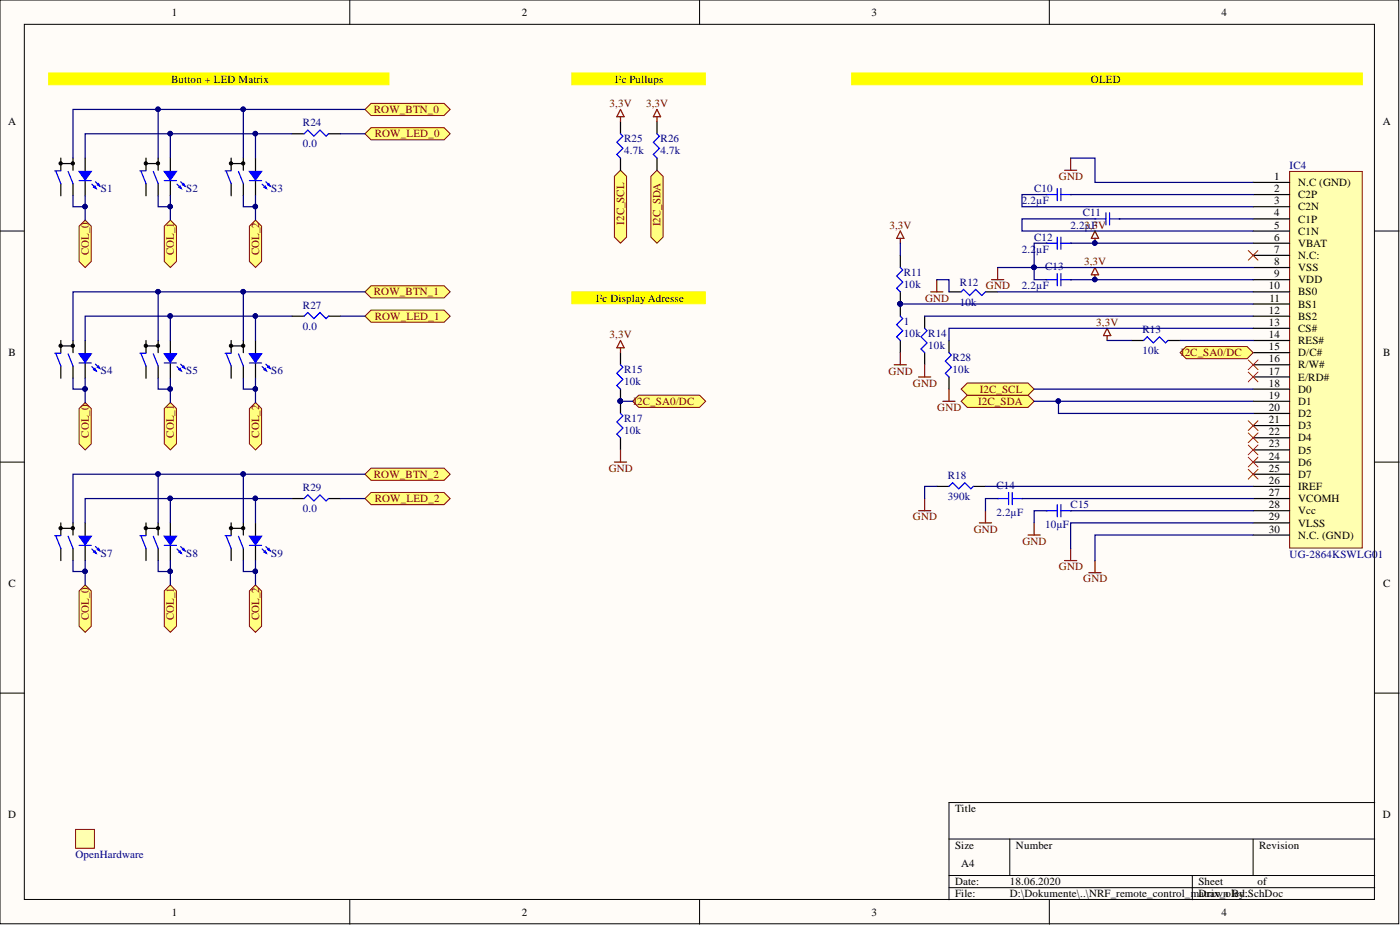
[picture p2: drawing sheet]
<svg xmlns="http://www.w3.org/2000/svg" width="292mm" height="193mm" viewBox="0 0 292 193" stroke-linecap="round" stroke-linejoin="round" font-family="sans-serif">
<defs><g id="words">
<g font-size="2.3">
<text x="35.9" y="3.3">1</text>
<text x="108.9" y="3.3">2</text>
<text x="181.8" y="3.3">3</text>
<text x="254.9" y="3.3">4</text>
<text x="35.7" y="17.3">Button + LED Matrix</text>
<text x="128.3" y="17.3">I²c Pullups</text>
<text x="227.6" y="17.3">OLED</text>
<text x="1.7" y="26.1">A</text>
<text x="288.5" y="26.1">A</text>
<text x="265.9" y="37.5">1</text>
<text x="265.9" y="40.1">2</text>
<text x="270.8" y="38.8">N.C (GND)</text>
<text x="270.8" y="41.4">C2P</text>
<text x="265.9" y="42.6">3</text>
<text x="265.9" y="45.2">4</text>
<text x="265.9" y="47.7">5</text>
<text x="270.8" y="43.9">C2N</text>
<text x="270.8" y="46.4">C1P</text>
<text x="265.9" y="50.2">6</text>
<text x="265.9" y="52.8">7</text>
<text x="270.8" y="49">C1N</text>
<text x="270.8" y="51.5">VBAT</text>
<text x="265.9" y="55.3">8</text>
<text x="265.9" y="57.8">9</text>
<text x="270.8" y="54">N.C:</text>
<text x="270.8" y="56.6">VSS</text>
<text x="270.8" y="59.1">VDD</text>
<text x="124.3" y="62.9">I²c Display Adresse</text>
<text x="264.8" y="65.4">12</text>
<text x="264.8" y="60.4">10</text>
<text x="264.8" y="62.9">11</text>
<text x="270.8" y="61.6">BS0</text>
<text x="270.8" y="64.2">BS1</text>
<text x="264.8" y="68">13</text>
<text x="264.8" y="70.5">14</text>
<text x="270.8" y="69.3">CS#</text>
<text x="270.8" y="71.8">RES#</text>
<text x="270.8" y="66.7">BS2</text>
<text x="1.8" y="74.3">B</text>
<text x="264.8" y="73.1">15</text>
<text x="264.8" y="75.6">16</text>
<text x="270.8" y="74.3">D/C#</text>
<text x="270.8" y="76.9">R/W#</text>
<text x="288.6" y="74.3">B</text>
<text x="264.8" y="78.1">17</text>
<text x="264.8" y="80.7">18</text>
<text x="264.8" y="83.2">19</text>
<text x="270.8" y="79.4">E/RD#</text>
<text x="270.8" y="81.9">D0</text>
<text x="264.8" y="85.7">20</text>
<text x="264.8" y="88.3">21</text>
<text x="270.8" y="84.5">D1</text>
<text x="270.8" y="87">D2</text>
<text x="270.8" y="89.5">D3</text>
<text x="264.8" y="90.8">22</text>
<text x="264.8" y="93.4">23</text>
<text x="264.8" y="95.9">24</text>
<text x="270.8" y="92.1">D4</text>
<text x="270.8" y="94.6">D5</text>
<text x="264.8" y="98.4">25</text>
<text x="264.8" y="101">26</text>
<text x="270.8" y="97.2">D6</text>
<text x="270.8" y="99.7">D7</text>
<text x="264.8" y="103.5">27</text>
<text x="264.8" y="106">28</text>
<text x="270.8" y="102.2">IREF</text>
<text x="270.8" y="104.8">VCOMH</text>
<text x="270.8" y="107.3">Vcc</text>
<text x="264.8" y="108.6">29</text>
<text x="264.8" y="111.1">30</text>
<text x="270.8" y="109.8">VLSS</text>
<text x="270.8" y="112.4">N.C. (GND)</text>
<text x="1.8" y="122.5">C</text>
<text x="288.6" y="122.5">C</text>
<text x="1.7" y="170.7">D</text>
<text x="199.3" y="169.5">Title</text>
<text x="288.5" y="170.7">D</text>
<text x="199.3" y="177.1">Size</text>
<text x="212" y="177.1">Number</text>
<text x="262.7" y="177.1">Revision</text>
<text x="199.3" y="184.7">Date:</text>
<text x="200.5" y="180.9">A4</text>
<text x="210.7" y="184.7">18.06.2020</text>
<text x="250" y="184.7">Sheet</text>
<text x="262.4" y="184.7">of</text>
<text x="35.9" y="191">1</text>
<text x="108.9" y="191">2</text>
<text x="181.8" y="191">3</text>
<text x="199.3" y="187.2">File:</text>
<text x="210.7" y="187.2">D:\Dokumente\..\NRF_remote_control_matrix_olBy:</text>
<text x="250" y="187.2">Drawn ed.SchDoc</text>
<text x="254.9" y="191">4</text>
</g>
<g font-size="2.3" fill="#800000">
<text x="78" y="23.6">ROW_BTN_0</text>
<text x="127.2" y="22.3">3,3V</text>
<text x="134.8" y="22.3">3,3V</text>
<text x="78.2" y="28.7">ROW_LED_0</text>
<text x="220.9" y="37.5">GND</text>
<text x="130.2" y="46.8" transform="rotate(-90 130.2 46.8)">I2C_SCL</text>
<text x="137.8" y="47.2" transform="rotate(-90 137.8 47.2)">I2C_SDA</text>
<text x="185.6" y="47.7">3,3V</text>
<text x="18.5" y="53.3" transform="rotate(-90 18.5 53.3)">COL_0</text>
<text x="36.3" y="53.3" transform="rotate(-90 36.3 53.3)">COL_1</text>
<text x="54.1" y="53.3" transform="rotate(-90 54.1 53.3)">COL_2</text>
<text x="226.2" y="55.3">3,3V</text>
<text x="78" y="61.6">ROW_BTN_1</text>
<text x="193" y="62.9">GND</text>
<text x="205.7" y="60.4">GND</text>
<text x="78.2" y="66.7">ROW_LED_1</text>
<text x="127.2" y="70.5">3,3V</text>
<text x="228.7" y="68">3,3V</text>
<text x="246.4" y="74.3">I2C_SA0/DC</text>
<text x="185.4" y="78.1">GND</text>
<text x="190.5" y="80.7">GND</text>
<text x="204.4" y="81.9">I2C_SCL</text>
<text x="132.2" y="84.5">I2C_SA0/DC</text>
<text x="195.5" y="85.7">GND</text>
<text x="204.1" y="84.5">I2C_SDA</text>
<text x="18.5" y="91.3" transform="rotate(-90 18.5 91.3)">COL_0</text>
<text x="36.3" y="91.3" transform="rotate(-90 36.3 91.3)">COL_1</text>
<text x="54.1" y="91.3" transform="rotate(-90 54.1 91.3)">COL_2</text>
<text x="78" y="99.7">ROW_BTN_2</text>
<text x="127" y="98.4">GND</text>
<text x="78.2" y="104.8">ROW_LED_2</text>
<text x="190.5" y="108.6">GND</text>
<text x="203.2" y="111.1">GND</text>
<text x="213.3" y="113.6">GND</text>
<text x="220.9" y="119">GND</text>
<text x="226" y="121.5">GND</text>
<text x="18.5" y="129.4" transform="rotate(-90 18.5 129.4)">COL_0</text>
<text x="36.3" y="129.4" transform="rotate(-90 36.3 129.4)">COL_1</text>
<text x="54.1" y="129.4" transform="rotate(-90 54.1 129.4)">COL_2</text>
</g>
<g font-size="2.3" fill="#000080">
<text x="63.2" y="26.4">R24</text>
<text x="130.2" y="29.7">R25</text>
<text x="137.8" y="29.7">R26</text>
<text x="63.2" y="30.7">0.0</text>
<text x="130.2" y="32.2">4.7k</text>
<text x="137.8" y="32.2">4.7k</text>
<text x="269.1" y="35.3">IC4</text>
<text x="21.1" y="40">S1</text>
<text x="38.8" y="40">S2</text>
<text x="56.6" y="40">S3</text>
<text x="215.8" y="40.1">C10</text>
<text x="213.2" y="42.6">2.2µF</text>
<text x="223.4" y="47.7">2.23µ,3V</text>
<text x="225.9" y="45.2">C11</text>
<text x="227.7" y="47.7">F</text>
<text x="213.2" y="52.8">2.2</text>
<text x="215.8" y="50.2">C12</text>
<text x="216.2" y="52.8">µF</text>
<text x="188.6" y="57.6">R11</text>
<text x="200.3" y="59.6">R12</text>
<text x="218.1" y="56.3">C13</text>
<text x="63.2" y="64.4">R27</text>
<text x="188.6" y="60.1">10k</text>
<text x="200.3" y="63.9">10k</text>
<text x="213.2" y="60.4">2.2µF</text>
<text x="63.2" y="68.7">0.0</text>
<text x="188.6" y="67.7">1</text>
<text x="188.6" y="70.3">10k R14</text>
<text x="238.4" y="69.5">R13</text>
<text x="130.2" y="77.9">R15</text>
<text x="193.7" y="72.8">10k</text>
<text x="198.8" y="75.3">R28</text>
<text x="198.8" y="77.9">10k</text>
<text x="238.4" y="73.8">10k</text>
<text x="21.1" y="78">S4</text>
<text x="38.8" y="78">S5</text>
<text x="56.6" y="78">S6</text>
<text x="130.2" y="80.4">10k</text>
<text x="130.2" y="88">R17</text>
<text x="130.2" y="90.6">10k</text>
<text x="197.7" y="99.9">R18</text>
<text x="207.9" y="102">C14</text>
<text x="63.2" y="102.5">R29</text>
<text x="63.2" y="106.8">0.0</text>
<text x="197.7" y="104.3">390k</text>
<text x="207.9" y="107.6">2.2µF</text>
<text x="223.4" y="106">C15</text>
<text x="218.1" y="110.1">10µF</text>
<text x="21.1" y="116.1">S7</text>
<text x="38.8" y="116.1">S8</text>
<text x="56.6" y="116.1">S9</text>
<text x="269.1" y="116.4">UG-2864KSWLG0</text>
<text x="287.5" y="116.4">1</text>
<text x="15.7" y="179.1">OpenHardware</text>
</g>
</g></defs>
<g fill="#fffcf8" stroke="#000" stroke-width=".21">
<path d="M0 0h291.8v192.7h-291.8z"/>
<path d="M5.1 5.1h281.7v182.5h-281.7z"/>
</g>
<g fill="none" stroke="#000" stroke-width=".21">
<path d="M73 0v5.1M146 0v5.1M218.9 0v5.1M0 48.2h5.1M286.8 48.2h5.1M0 96.4h5.1M286.8 96.4h5.1M0 144.6h5.1M286.8 144.6h5.1M198 175h88.8M210.7 175v7.6M261.5 175v7.6"/>
<path d="M286.8 167.4h-88.8v20.3M73 187.7v5.1M146 187.7v5.1M198 182.6h88.8M198 185.2h88.8M218.9 187.7v5.1M248.8 182.6v5.1"/>
</g>
<path d="M50.8 33v2.5M50.8 38.3v2.5M53.3 33v2.8M53.3 37.7v3.1" fill="none" stroke="#000" stroke-width=".25"/>
<path d="M49.8 35.8l1 2.5" fill="none" stroke="#00f" stroke-width=".25"/>
<path d="M52 35.8h2.6l-1.3 1.7z" fill="#00f"/>
<path d="M52 35.8h2.6l-1.3 1.7zM52 37.7h2.6M55.5 37.9l.9 .9" fill="none" stroke="#00f" stroke-width=".25"/>
<path d="M55.8 38.6l.3-.3 .3 .5z" fill="#00f"/>
<path d="M54.7 38.4l.9 .9M55.8 38.6l.3-.3 .3 .5z" fill="none" stroke="#00f" stroke-width=".25"/>
<path d="M55.1 39.1l.2-.3 .3 .5z" fill="#00f"/>
<path d="M47 35.6h1.2M47.2 35.8l1 2.5M55.1 39.1l.2-.3 .3 .5z" fill="none" stroke="#00f" stroke-width=".25"/>
<path d="M48.2 33v2.5M48.2 38.3v2.5M48.2 34.1h2.6" fill="none" stroke="#000" stroke-width=".25"/>
<g fill="#000" stroke="#000" stroke-width=".21">
<circle cx="48.2" cy="34.1" r=".34"/>
<circle cx="50.7" cy="34.1" r=".34"/>
</g>
<g fill="#ffff80" stroke="#800000" stroke-width=".21">
<path d="M76.2 22.8l1.2-1.2h15.3l1.2 1.2-1.2 1.3h-15.3z" fill-rule="evenodd"/>
<path d="M76.2 27.9l1.2-1.3h15.3l1.2 1.3-1.2 1.3h-15.3z" fill-rule="evenodd"/>
<path d="M52 47.2l1.3-1.3 1.3 1.3v7.3l-1.3 1.3-1.3-1.3z" fill-rule="evenodd"/>
</g>
<path d="M33 33v2.5M33 38.3v2.5M35.5 33v2.8M35.5 37.7v3.1" fill="none" stroke="#000" stroke-width=".25"/>
<path d="M32 35.8l1 2.5" fill="none" stroke="#00f" stroke-width=".25"/>
<path d="M34.3 35.8h2.5l-1.3 1.7z" fill="#00f"/>
<path d="M34.3 35.8h2.5l-1.3 1.7zM34.3 37.7h2.5M37.7 37.9l.9 .9" fill="none" stroke="#00f" stroke-width=".25"/>
<path d="M38.1 38.6l.2-.3 .3 .5z" fill="#00f"/>
<path d="M36.9 38.4l.9 .9M38.1 38.6l.2-.3 .3 .5z" fill="none" stroke="#00f" stroke-width=".25"/>
<path d="M37.3 39.1l.3-.3 .2 .5z" fill="#00f"/>
<path d="M29.2 35.6h1.3M29.4 35.8l1.1 2.5M37.3 39.1l.3-.3 .2 .5z" fill="none" stroke="#00f" stroke-width=".25"/>
<path d="M30.5 33v2.5M30.5 38.3v2.5M30.5 34.1h2.5" fill="none" stroke="#000" stroke-width=".25"/>
<g fill="#000" stroke="#000" stroke-width=".21">
<circle cx="30.4" cy="34.1" r=".34"/>
<circle cx="33" cy="34.1" r=".34"/>
</g>
<path d="M34.3 47.2l1.2-1.3 1.3 1.3v7.3l-1.3 1.3-1.2-1.3z" fill-rule="evenodd" fill="#ffff80" stroke="#800000" stroke-width=".21"/>
<path d="M15.2 33v2.5M15.2 38.3v2.5M17.8 33v2.8M17.8 37.7v3.1" fill="none" stroke="#000" stroke-width=".25"/>
<path d="M14.2 35.8l1 2.5" fill="none" stroke="#00f" stroke-width=".25"/>
<path d="M16.5 35.8h2.5l-1.2 1.7z" fill="#00f"/>
<path d="M16.5 35.8h2.5l-1.2 1.7zM16.5 37.7h2.5M19.9 37.9l.9 .9" fill="none" stroke="#00f" stroke-width=".25"/>
<path d="M20.3 38.6l.3-.3 .2 .5z" fill="#00f"/>
<path d="M19.2 38.4l.9 .9M20.3 38.6l.3-.3 .2 .5z" fill="none" stroke="#00f" stroke-width=".25"/>
<path d="M19.5 39.1l.3-.3 .3 .5z" fill="#00f"/>
<path d="M11.4 35.6h1.3M11.7 35.8l1 2.5M19.5 39.1l.3-.3 .3 .5z" fill="none" stroke="#00f" stroke-width=".25"/>
<path d="M12.7 33v2.5M12.7 38.3v2.5M12.7 34.1h2.5" fill="none" stroke="#000" stroke-width=".25"/>
<g fill="#000" stroke="#000" stroke-width=".21">
<circle cx="12.7" cy="34.1" r=".34"/>
<circle cx="15.2" cy="34.1" r=".34"/>
</g>
<path d="M16.5 47.2l1.3-1.3 1.2 1.3v7.3l-1.2 1.3-1.3-1.3z" fill-rule="evenodd" fill="#ffff80" stroke="#800000" stroke-width=".21"/>
<path d="M50.8 71v2.6M50.8 76.4v2.5M53.3 71v2.8M53.3 75.7v3.2" fill="none" stroke="#000" stroke-width=".25"/>
<path d="M49.8 73.8l1 2.6" fill="none" stroke="#00f" stroke-width=".25"/>
<path d="M52 73.8h2.6l-1.3 1.8z" fill="#00f"/>
<path d="M52 73.8h2.6l-1.3 1.8zM52 75.7h2.6M55.5 76l.9 .9" fill="none" stroke="#00f" stroke-width=".25"/>
<path d="M55.8 76.6l.3-.2 .3 .5z" fill="#00f"/>
<path d="M54.7 76.5l.9 .9M55.8 76.6l.3-.2 .3 .5z" fill="none" stroke="#00f" stroke-width=".25"/>
<path d="M55.1 77.1l.2-.2 .3 .5z" fill="#00f"/>
<path d="M47 73.7h1.2M47.2 73.8l1 2.6M55.1 77.1l.2-.2 .3 .5z" fill="none" stroke="#00f" stroke-width=".25"/>
<path d="M48.2 71v2.6M48.2 76.4v2.5M48.2 72.2h2.6" fill="none" stroke="#000" stroke-width=".25"/>
<g fill="#000" stroke="#000" stroke-width=".21">
<circle cx="48.2" cy="72.1" r=".34"/>
<circle cx="50.7" cy="72.1" r=".34"/>
</g>
<path d="M52 85.2l1.3-1.2 1.3 1.2v7.4l-1.3 1.3-1.3-1.3z" fill-rule="evenodd" fill="#ffff80" stroke="#800000" stroke-width=".21"/>
<path d="M33 71v2.6M33 76.4v2.5M35.5 71v2.8M35.5 75.7v3.2" fill="none" stroke="#000" stroke-width=".25"/>
<path d="M32 73.8l1 2.6" fill="none" stroke="#00f" stroke-width=".25"/>
<path d="M34.3 73.8h2.5l-1.3 1.8z" fill="#00f"/>
<path d="M34.3 73.8h2.5l-1.3 1.8zM34.3 75.7h2.5M37.7 76l.9 .9" fill="none" stroke="#00f" stroke-width=".25"/>
<path d="M38.1 76.6l.2-.2 .3 .5z" fill="#00f"/>
<path d="M36.9 76.5l.9 .9M38.1 76.6l.2-.2 .3 .5z" fill="none" stroke="#00f" stroke-width=".25"/>
<path d="M37.3 77.1l.3-.2 .2 .5z" fill="#00f"/>
<path d="M29.2 73.7h1.3M29.4 73.8l1.1 2.6M37.3 77.1l.3-.2 .2 .5z" fill="none" stroke="#00f" stroke-width=".25"/>
<path d="M30.5 71v2.6M30.5 76.4v2.5M30.5 72.2h2.5" fill="none" stroke="#000" stroke-width=".25"/>
<g fill="#000" stroke="#000" stroke-width=".21">
<circle cx="30.4" cy="72.1" r=".34"/>
<circle cx="33" cy="72.1" r=".34"/>
</g>
<path d="M34.3 85.2l1.2-1.2 1.3 1.2v7.4l-1.3 1.3-1.2-1.3z" fill-rule="evenodd" fill="#ffff80" stroke="#800000" stroke-width=".21"/>
<path d="M15.2 71v2.6M15.2 76.4v2.5M17.8 71v2.8M17.8 75.7v3.2" fill="none" stroke="#000" stroke-width=".25"/>
<path d="M14.2 73.8l1 2.6" fill="none" stroke="#00f" stroke-width=".25"/>
<path d="M16.5 73.8h2.5l-1.2 1.8z" fill="#00f"/>
<path d="M16.5 73.8h2.5l-1.2 1.8zM16.5 75.7h2.5M19.9 76l.9 .9" fill="none" stroke="#00f" stroke-width=".25"/>
<path d="M20.3 76.6l.3-.2 .2 .5z" fill="#00f"/>
<path d="M19.2 76.5l.9 .9M20.3 76.6l.3-.2 .2 .5z" fill="none" stroke="#00f" stroke-width=".25"/>
<path d="M19.5 77.1l.3-.2 .3 .5z" fill="#00f"/>
<path d="M11.4 73.7h1.3M11.7 73.8l1 2.6M19.5 77.1l.3-.2 .3 .5z" fill="none" stroke="#00f" stroke-width=".25"/>
<path d="M12.7 71v2.6M12.7 76.4v2.5M12.7 72.2h2.5" fill="none" stroke="#000" stroke-width=".25"/>
<g fill="#000" stroke="#000" stroke-width=".21">
<circle cx="12.7" cy="72.1" r=".34"/>
<circle cx="15.2" cy="72.1" r=".34"/>
</g>
<path d="M16.5 85.2l1.3-1.2 1.2 1.2v7.4l-1.2 1.3-1.3-1.3z" fill-rule="evenodd" fill="#ffff80" stroke="#800000" stroke-width=".21"/>
<path d="M50.8 109.1v2.5M50.8 114.4v2.5M53.3 109.1v2.8M53.3 113.8v3.1" fill="none" stroke="#000" stroke-width=".25"/>
<path d="M49.8 111.9l1 2.5" fill="none" stroke="#00f" stroke-width=".25"/>
<path d="M52 111.9h2.6l-1.3 1.7z" fill="#00f"/>
<path d="M52 111.9h2.6l-1.3 1.7zM52 113.8h2.6M55.5 114l.9 .9" fill="none" stroke="#00f" stroke-width=".25"/>
<path d="M55.8 114.7l.3-.3 .3 .5z" fill="#00f"/>
<path d="M54.7 114.5l.9 .9M55.8 114.7l.3-.3 .3 .5z" fill="none" stroke="#00f" stroke-width=".25"/>
<path d="M55.1 115.2l.2-.3 .3 .5z" fill="#00f"/>
<path d="M47 111.7h1.2M47.2 111.9l1 2.5M55.1 115.2l.2-.3 .3 .5z" fill="none" stroke="#00f" stroke-width=".25"/>
<path d="M48.2 109.1v2.5M48.2 114.4v2.5M48.2 110.2h2.6" fill="none" stroke="#000" stroke-width=".25"/>
<g fill="#000" stroke="#000" stroke-width=".21">
<circle cx="48.2" cy="110.2" r=".34"/>
<circle cx="50.7" cy="110.2" r=".34"/>
</g>
<path d="M52 123.3l1.3-1.3 1.3 1.3v7.3l-1.3 1.3-1.3-1.3z" fill-rule="evenodd" fill="#ffff80" stroke="#800000" stroke-width=".21"/>
<path d="M33 109.1v2.5M33 114.4v2.5M35.5 109.1v2.8M35.5 113.8v3.1" fill="none" stroke="#000" stroke-width=".25"/>
<path d="M32 111.9l1 2.5" fill="none" stroke="#00f" stroke-width=".25"/>
<path d="M34.3 111.9h2.5l-1.3 1.7z" fill="#00f"/>
<path d="M34.3 111.9h2.5l-1.3 1.7zM34.3 113.8h2.5M37.7 114l.9 .9" fill="none" stroke="#00f" stroke-width=".25"/>
<path d="M38.1 114.7l.2-.3 .3 .5z" fill="#00f"/>
<path d="M36.9 114.5l.9 .9M38.1 114.7l.2-.3 .3 .5z" fill="none" stroke="#00f" stroke-width=".25"/>
<path d="M37.3 115.2l.3-.3 .2 .5z" fill="#00f"/>
<path d="M29.2 111.7h1.3M29.4 111.9l1.1 2.5M37.3 115.2l.3-.3 .2 .5z" fill="none" stroke="#00f" stroke-width=".25"/>
<path d="M30.5 109.1v2.5M30.5 114.4v2.5M30.5 110.2h2.5" fill="none" stroke="#000" stroke-width=".25"/>
<g fill="#000" stroke="#000" stroke-width=".21">
<circle cx="30.4" cy="110.2" r=".34"/>
<circle cx="33" cy="110.2" r=".34"/>
</g>
<path d="M34.3 123.3l1.2-1.3 1.3 1.3v7.3l-1.3 1.3-1.2-1.3z" fill-rule="evenodd" fill="#ffff80" stroke="#800000" stroke-width=".21"/>
<path d="M15.2 109.1v2.5M15.2 114.4v2.5M17.8 109.1v2.8M17.8 113.8v3.1" fill="none" stroke="#000" stroke-width=".25"/>
<path d="M14.2 111.9l1 2.5" fill="none" stroke="#00f" stroke-width=".25"/>
<path d="M16.5 111.9h2.5l-1.2 1.7z" fill="#00f"/>
<path d="M16.5 111.9h2.5l-1.2 1.7zM16.5 113.8h2.5M19.9 114l.9 .9" fill="none" stroke="#00f" stroke-width=".25"/>
<path d="M20.3 114.7l.3-.3 .2 .5z" fill="#00f"/>
<path d="M19.2 114.5l.9 .9M20.3 114.7l.3-.3 .2 .5z" fill="none" stroke="#00f" stroke-width=".25"/>
<path d="M19.5 115.2l.3-.3 .3 .5z" fill="#00f"/>
<path d="M11.4 111.7h1.3M11.7 111.9l1 2.5M19.5 115.2l.3-.3 .3 .5z" fill="none" stroke="#00f" stroke-width=".25"/>
<path d="M12.7 109.1v2.5M12.7 114.4v2.5M12.7 110.2h2.5" fill="none" stroke="#000" stroke-width=".25"/>
<g fill="#000" stroke="#000" stroke-width=".21">
<circle cx="12.7" cy="110.2" r=".34"/>
<circle cx="15.2" cy="110.2" r=".34"/>
</g>
<g fill="#ffff80" stroke="#800000" stroke-width=".21">
<path d="M16.5 123.3l1.3-1.3 1.2 1.3v7.3l-1.2 1.3-1.3-1.3z" fill-rule="evenodd"/>
<path d="M76.2 60.9l1.2-1.3h15.3l1.2 1.3-1.2 1.3h-15.3z" fill-rule="evenodd"/>
<path d="M76.2 66l1.2-1.3h15.3l1.2 1.3-1.2 1.2h-15.3z" fill-rule="evenodd"/>
<path d="M76.2 98.9l1.2-1.2h15.3l1.2 1.2-1.2 1.3h-15.3z" fill-rule="evenodd"/>
<path d="M76.2 104l1.2-1.3h15.3l1.2 1.3-1.2 1.3h-15.3z" fill-rule="evenodd"/>
</g>
<path d="M10.2 15.2h71v2.5h-71z" fill="#ff0" stroke="#ff0" stroke-width=".21"/>
<path d="M222.1 35.5h2.6M223.4 33v2.5M191.7 106.5h2.5M192.9 104v2.5M204.3 109.1h2.6M205.6 106.5v2.6M214.5 111.6h2.5M215.8 109.1v2.5M222.1 116.9h2.6M223.4 114.4v2.5M227.2 119.5h2.5M228.5 116.9v2.6" fill="none" stroke="#800000" stroke-width=".25"/>
<path d="M195.5 101.5h2.5M203.1 101.5h2.5M208.2 104h.1M213.2 104h.1M218.3 106.5h.1M223.4 106.5h.1" fill="none" stroke="#000" stroke-width=".25"/>
<path d="M198 101.5l.8-.8 1.2 1.3 1.3-1.3 1.3 1.3 .5-.5M208.2 104h2.2M210.4 102.7v2.6M211.2 102.7v2.6M211.2 104h2M218.3 106.5h2.3M220.6 105.3v2.5M221.4 105.3v2.5M221.4 106.5h2" fill="none" stroke="#00f" stroke-width=".25"/>
<g fill="#ffff80" stroke="#800000" stroke-width=".21">
<path d="M200.5 83.7l1.3-1.3h12.7l1.3 1.3-1.3 1.3h-12.7z" fill-rule="evenodd"/>
<path d="M200.5 81.2l1.3-1.3h12.7l1.3 1.3-1.3 1.2h-12.7z" fill-rule="evenodd"/>
</g>
<path d="M269.1 35.8h15.1v78.5h-15.1z" fill="#ffffb0" stroke="#800000" stroke-width=".21"/>
<g fill="none" stroke="#000" stroke-width=".25">
<path d="M261.5 38.1h7.6M187.8 53.3v2.5M218.3 40.6h.1M218.3 50.7h.1M218.3 58.3h.1M223.4 40.6h.1M223.4 50.7h.1M223.4 58.3h.1M228.5 45.7h.1M233.5 45.7h.1M261.5 40.6h7.6M261.5 43.1h7.6"/>
<path d="M261.5 45.7h7.6M261.5 48.2h7.6M261.5 50.7h7.6M261.5 53.3h7.6M261.5 55.8h7.6M261.5 58.3h7.6M187.8 60.9v2.5M192.9 66v2.5M192.9 73.6v2.5M198 60.9h2.5M205.6 60.9h2.6M236.1 71h2.5"/>
<path d="M243.7 71h2.5M261.5 68.5h7.6M261.5 71h7.6M261.5 73.6h7.6M261.5 76.1h7.6M261.5 78.6h7.6M261.5 66h7.6M261.5 60.9h7.6M261.5 63.4h7.6M261.5 81.2h7.6M261.5 83.7h7.6M261.5 86.3h7.6"/>
<path d="M261.5 88.8h7.6M261.5 91.3h7.6M261.5 93.9h7.6M261.5 96.4h7.6M261.5 98.9h7.6M261.5 101.5h7.6M261.5 104h7.6M261.5 106.5h7.6M261.5 109.1h7.6M261.5 111.6h7.6"/>
</g>
<g fill="#000080" stroke="#000080" stroke-width=".21">
<circle cx="187.8" cy="63.4" r=".47"/>
<circle cx="228.4" cy="50.7" r=".47"/>
<circle cx="228.4" cy="58.3" r=".47"/>
</g>
<g fill="none" stroke="#00f" stroke-width=".25">
<path d="M220.6 39.3v2.6M221.4 39.3v2.6M187.8 55.8l.6 .5-1.3 1.3 1.3 1.3-1.3 1.2 .7 .8M218.3 40.6h2.3M218.3 50.7h2.3M218.3 58.3h2.3M220.6 49.5v2.5M220.6 57.1v2.5M221.4 49.5v2.5M221.4 57.1v2.5M221.4 40.6h2M221.4 50.7h2"/>
<path d="M221.4 58.3h2M228.5 45.7h2.2M230.7 44.4v2.5M231.5 44.4v2.5M231.5 45.7h2M192.9 68.5l.5 .5-1.2 1.3 1.2 1.2-1.2 1.3 .7 .8M200.5 60.9l.5-.5 1.3 1.2 1.3-1.2 1.3 1.2 .7-.7M238.6 71l.8-.7 1.2 1.2 1.3-1.2 1.3 1.2 .5-.5"/>
</g>
<path d="M187.8 48.2l.8 1.5h-1.5zM187.8 49.7v1M195.5 58.3v2.6M228.5 48.2l.7 1.5h-1.5zM228.5 49.7v1M228.5 57.3v1M228.5 55.8l.7 1.5h-1.5zM191.7 78.6h2.5M192.9 76.1v2.5M194.2 60.9h2.5M231 68.5l.8 1.5h-1.6zM231 70v1" fill="none" stroke="#800000" stroke-width=".25"/>
<path d="M260.4 52.3l2.1 2M262.5 52.3l-2.1 2M260.4 75.1l2.1 2M260.4 77.6l2.1 2.1M262.5 75.1l-2.1 2M262.5 77.6l-2.1 2.1" fill="none" stroke="#f00" stroke-width=".21"/>
<g fill="#ffff80" stroke="#800000" stroke-width=".21">
<path d="M246.2 73.6l1.3-1.3h12.7l1.3 1.3-1.3 1.2h-12.7z" fill-rule="evenodd"/>
<path d="M132 83.7l1.3-1.3h12.7l1.2 1.3-1.2 1.3h-12.7z" fill-rule="evenodd"/>
</g>
<path d="M129.5 73.6v2.5M187.8 63.4v2.6M187.8 71v2.6M129.5 81.2v5.1M129.5 91.3v2.6" fill="none" stroke="#000" stroke-width=".25"/>
<g fill="#000080" stroke="#000080" stroke-width=".21">
<circle cx="129.4" cy="83.7" r=".47"/>
<circle cx="187.8" cy="63.4" r=".47"/>
</g>
<path d="M129.5 76.1l.5 .5-1.3 1.3 1.3 1.2-1.3 1.3 .8 .8M187.8 66l.6 .5-1.3 1.2 1.3 1.3-1.3 1.3 .7 .7M129.5 86.3l.5 .5-1.3 1.2 1.3 1.3-1.3 1.3 .8 .7" fill="none" stroke="#00f" stroke-width=".25"/>
<path d="M129.5 72.6v1M129.5 71l.7 1.6h-1.5zM186.6 76.1h2.5M187.8 73.6v2.5M128.2 96.4h2.5M129.5 93.9v2.5" fill="none" stroke="#800000" stroke-width=".25"/>
<path d="M260.4 87.8l2.1 2M260.4 90.3l2.1 2M260.4 92.8l2.1 2.1M260.4 95.4l2.1 2M260.4 97.9l2.1 2M262.5 87.8l-2.1 2M262.5 90.3l-2.1 2M262.5 92.8l-2.1 2.1M262.5 95.4l-2.1 2M262.5 97.9l-2.1 2" fill="none" stroke="#f00" stroke-width=".21"/>
<path d="M15.8 173h3.9v4h-3.9z" fill="#ffffb0" stroke="#800000" stroke-width=".21"/>
<path d="M206.9 58.3h2.5M208.2 55.8v2.5M196.7 83.7h2.6M198 81.2v2.5" fill="none" stroke="#800000" stroke-width=".25"/>
<path d="M60.9 27.9h2.6M68.5 27.9h2.6M60.9 66h2.6M68.5 66h2.6M198 71v2.6M198 78.6v2.6M60.9 104h2.6M68.5 104h2.6" fill="none" stroke="#000" stroke-width=".25"/>
<path d="M63.5 27.9l.7-.8 1.3 1.3 1.3-1.3 1.2 1.3 .5-.5M63.5 66l.7-.8 1.3 1.3 1.3-1.3 1.2 1.3 .5-.5M198 73.6l.5 .5-1.3 1.2 1.3 1.3-1.3 1.3 .8 .7M63.5 104l.7-.8 1.3 1.3 1.3-1.3 1.2 1.3 .5-.5" fill="none" stroke="#00f" stroke-width=".25"/>
<g fill="#ffff80" stroke="#800000" stroke-width=".21">
<path d="M135.8 36.8l1.3-1.3 1.2 1.3v12.7l-1.2 1.2-1.3-1.2z" fill-rule="evenodd"/>
<path d="M128.2 36.8l1.3-1.3 1.2 1.3v12.7l-1.2 1.2-1.3-1.2z" fill-rule="evenodd"/>
</g>
<path d="M129.5 25.4v2.5M129.5 33v2.5M137.1 25.4v2.5M137.1 33v2.5" fill="none" stroke="#000" stroke-width=".25"/>
<path d="M129.5 27.9l.5 .5-1.3 1.3 1.3 1.3-1.3 1.2 .8 .8M137.1 27.9l.5 .5-1.3 1.3 1.3 1.3-1.3 1.2 .8 .8" fill="none" stroke="#00f" stroke-width=".25"/>
<path d="M129.5 22.8l.7 1.6h-1.5zM129.5 24.4v1M137.1 22.8l.7 1.6h-1.5zM137.1 24.4v1" fill="none" stroke="#800000" stroke-width=".25"/>
<g fill="#ff0" stroke="#ff0" stroke-width=".21">
<path d="M119.3 15.2h27.9v2.5h-27.9z"/>
<path d="M119.3 60.9h27.9v2.4h-27.9z"/>
<path d="M177.7 15.2h106.5v2.5h-106.5z"/>
</g>
<g fill="none" stroke="#000080" stroke-width=".25">
<path d="M33 22.8v10.2M35.5 27.9h-17.7v5.1M50.8 22.8h-35.6v10.2M53.3 27.9h-17.8v5.1M60.9 27.9h-7.6v5.1M71.1 27.9h5.1M76.2 22.8h-25.4v10.2M223.4 33h5.1v5.1h33M15.2 40.8v2.3h2.6M17.8 40.8v5.1M33 40.8v2.3h2.5M35.5 40.8v5.1"/>
<path d="M50.8 40.8v2.3h2.5M53.3 40.8v5.1M187.8 50.7v2.6M195.5 58.3h2.5v2.6M218.3 40.6h-5.1v2.5h48.3M218.3 50.7h-2.5v5.1h-7.6M223.4 50.7h38.1M223.4 58.3h38.1M223.4 40.6h38.1M228.5 45.7h-15.3v2.5h48.3M233.5 45.7h28M261.5 55.8h-45.7v2.5h2.5"/>
<path d="M15.2 78.9v2.3h2.6M17.8 78.9v5.1M33 78.9v2.3h2.5M33 60.9v10.1M35.5 78.9v5.1M35.5 66h-17.7v5M50.8 78.9v2.3h2.5M50.8 60.9h-35.6v10.1M53.3 66h-17.8v5M53.3 78.9v5.1M60.9 66h-7.6v5M71.1 66h5.1"/>
<path d="M76.2 60.9h-25.4v10.1M187.8 63.4h73.7M192.9 66h68.6M208.2 60.9h53.3M231 71h5.1M246.2 71h15.3M261.5 68.5h-63.5v2.5M33 98.9v10.2M50.8 98.9h-35.6v10.2M76.2 98.9h-25.4v10.2M129.5 83.7h2.5M215.8 83.7h45.7"/>
<path d="M215.8 81.2h45.7M220.8 83.7v2.6h40.7M15.2 116.9v2.3h2.6M17.8 116.9v5.1M33 116.9v2.3h2.5M35.5 116.9v5.1M35.5 104h-17.7v5.1M50.8 116.9v2.3h2.5M53.3 104h-17.8v5.1M53.3 116.9v5.1M60.9 104h-7.6v5.1M71.1 104h5.1"/>
<path d="M195.5 101.5h-2.6v2.5M205.6 101.5h55.9M208.2 104h-2.6v2.5M213.2 104h48.3M218.3 106.5h-2.5v2.6M223.4 106.5h38.1M261.5 111.6h-33v5.3M261.5 109.1h-38.1v5.3"/>
</g>
<g fill="#000080" stroke="#000080" stroke-width=".21">
<circle cx="53.3" cy="43.1" r=".47"/>
<circle cx="50.7" cy="22.8" r=".47"/>
<circle cx="35.5" cy="43.1" r=".47"/>
<circle cx="17.7" cy="43.1" r=".47"/>
<circle cx="53.3" cy="27.9" r=".47"/>
<circle cx="35.5" cy="27.9" r=".47"/>
<circle cx="33" cy="22.8" r=".47"/>
<circle cx="53.3" cy="81.1" r=".47"/>
<circle cx="50.7" cy="60.8" r=".47"/>
<circle cx="35.5" cy="81.1" r=".47"/>
<circle cx="17.7" cy="81.1" r=".47"/>
<circle cx="53.3" cy="65.9" r=".47"/>
<circle cx="35.5" cy="65.9" r=".47"/>
<circle cx="33" cy="60.8" r=".47"/>
<circle cx="53.3" cy="119.2" r=".47"/>
<circle cx="50.7" cy="98.9" r=".47"/>
<circle cx="35.5" cy="119.2" r=".47"/>
<circle cx="17.7" cy="119.2" r=".47"/>
<circle cx="53.3" cy="104" r=".47"/>
<circle cx="35.5" cy="104" r=".47"/>
<circle cx="33" cy="98.9" r=".47"/>
<circle cx="220.8" cy="83.7" r=".47"/>
<circle cx="228.4" cy="50.7" r=".47"/>
<circle cx="228.4" cy="58.3" r=".47"/>
<circle cx="215.7" cy="55.8" r=".47"/>
<circle cx="129.4" cy="83.7" r=".47"/>
<circle cx="187.8" cy="63.4" r=".47"/>
</g>
<use href="#words"/>
</svg>
